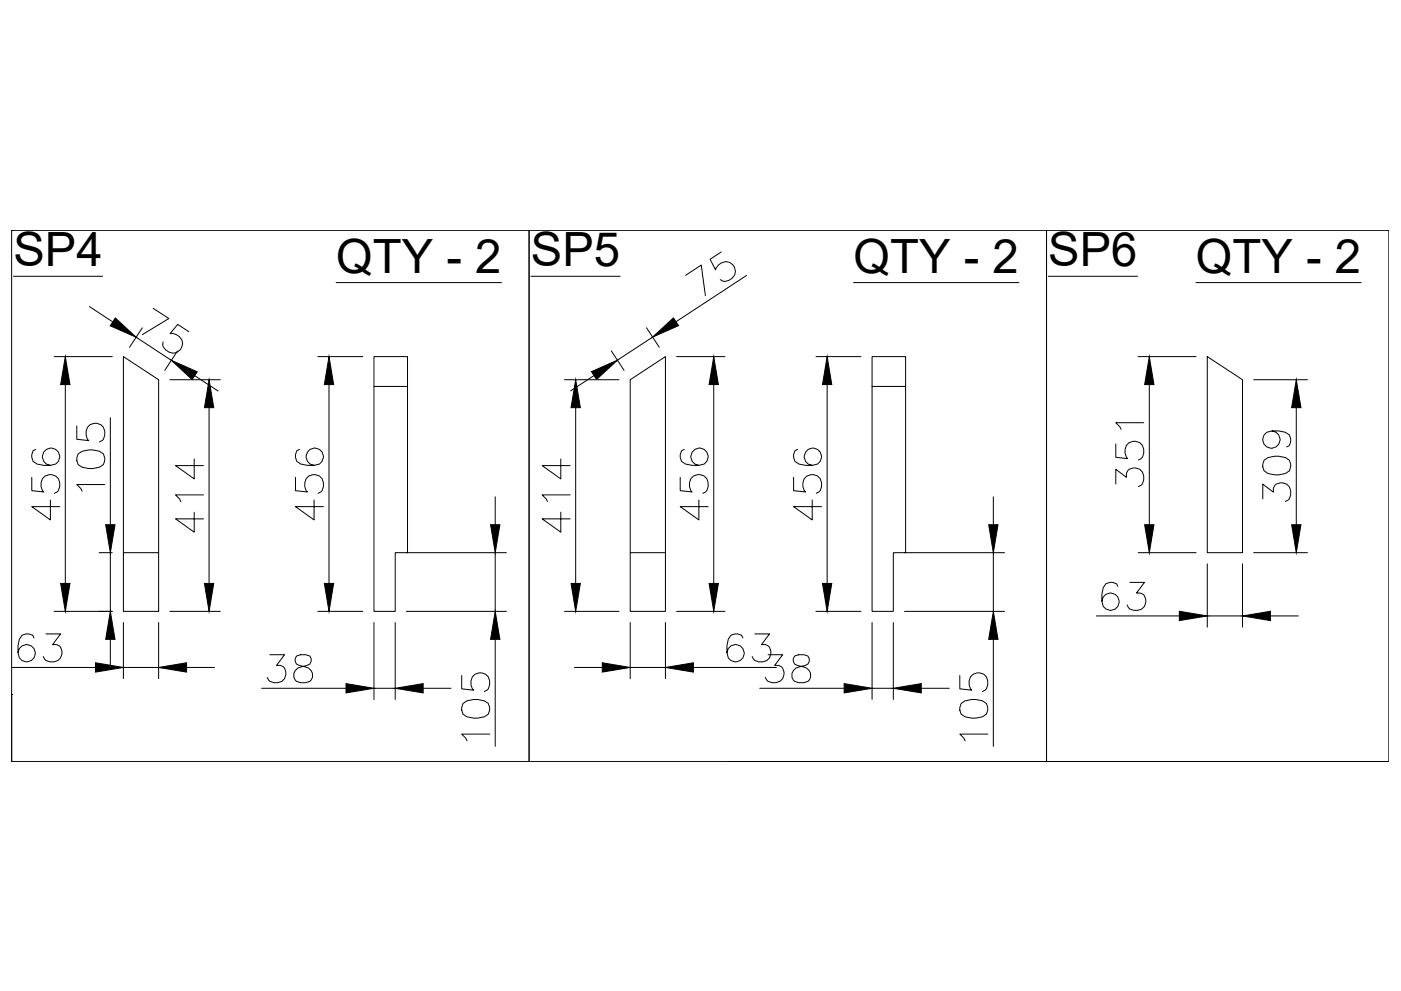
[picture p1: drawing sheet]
<svg xmlns="http://www.w3.org/2000/svg" width="594mm" height="420mm" viewBox="0 0 594 420" stroke-linecap="round" stroke-linejoin="round" font-family="sans-serif">
<defs><g id="words">
<g font-size="20">
<text x="5.7" y="112.9">SP4</text>
<text x="225.1" y="112.9">SP5</text>
<text x="444.5" y="112.9">SP6</text>
<text x="142.5" y="115.6">QTY - 2</text>
<text x="361.9" y="115.6">QTY - 2</text>
<text x="507.1" y="115.6">QTY - 2</text>
</g>
</g></defs>
<!-- layer: 0 -->
<g fill="none" stroke="#000" stroke-width=".42">
<path d="M4.9 97.6h.1M4.9 97.6h219.5v225.3h-219.5zM4.9 97.6h584M224.4 97.6h219.4v225.3h-219.4zM443.8 97.6h145.1v225.3h-145.1zM5.7 117.1h37.8M142.5 119.8h70.1M225.1 117.1h37.9M290.7 116.7l6.6-4.3 1.8 13M305.8 106.8l-4.7 3.1 2.3 4.6a4.2 4.2 0 0 1 5.2-3.5 4.2 4.2 0 0 1 2.9 5.6 4.8 4.8 0 0 1-5 2.6l-1.1-.6M316.6 116.8l-30 19.6M361.9 119.8h70.2"/>
<path d="M444.5 117.1h37.9M507.1 119.8h70.1M37.9 130l9.9 6.5M60.3 139l-5.4 8.2M65 130.7l6.6 4.4-11.2 6.8M274.1 138.9l5.5 8.3M23 151.2h24.6M52.3 151.2l15 9.8v98.2h-15zM57.7 143l15 9.8M75.3 148.8l-5.4 8.2M80.1 140.6l-4.8-3.1-3.2 4a4.2 4.2 0 0 1 5.2 3.4 4.2 4.2 0 0 1-3.9 4.9 4.8 4.8 0 0 1-4.4-3.6l.1-1.3M82.6 159.3l9.9 6.5"/>
<path d="M134.8 151.2h19M158.6 151.2h14.2v83.1h-5.2v24.9h-9zM251.9 159.2l-9.9 6.5M259.2 148.7l5.4 8.3M276.7 142.9l-14.9 9.8M286.9 151.2h20.5M346 151.2h19.1M369.8 151.2h14.2v83.1h-5.2v24.9h-9zM482.6 151.2h24.6M511.9 151.2l15 9.8v73.3h-15zM27.7 163v84.4M46.8 177.1v45.4"/>
<path d="M72 161h21.4M88.7 172.8v74.6M139.5 163v84.4M158.6 163.8h14.2M239.4 161h23.1M244.1 172.8v74.6M267.2 161l15-9.8v108h-15zM302.7 163v84.4M350.7 163v84.4M369.8 163.8h14.2M485 179.2h-11.9l1.7 1.7 .6 1.1M487.3 163v59.5"/>
<path d="M531.6 161h22.8M549.7 172.8v49.7M15.2 190.5l-1.2 .6a3.9 3.9 0 0 0 1.7 5.6l2.8 .6h2.9l2.2-.6a3.7 3.7 0 0 0 .4-5.9 3.7 3.7 0 0 0-5.7 1.5 3.7 3.7 0 0 0 3.1 5M32.6 180.6v5.6l5 .6a4.2 4.2 0 0 1 0-6.2 4.2 4.2 0 0 1 6.3 .6 4.8 4.8 0 0 1-.6 5.6l-1.1 .6M33.1 192.4a9.2 9.2 0 0 1 10.8 0 3.9 3.9 0 0 1-1.7 5.7 9.8 9.8 0 0 1-9.1-1.1l-.5-1.7v-1.2zM82.3 194.6v8.5l-7.9-5.7h11.9M127 190.5l-1.1 .6a3.9 3.9 0 0 0 1.6 5.6l2.9 .6h2.8l2.3-.6a3.7 3.7 0 0 0 .3-5.9 3.7 3.7 0 0 0-5.7 1.4 3.7 3.7 0 0 0 3.1 5.1M237.8 194.6v8.5l-7.9-5.7h11.8M290.1 190.5l-1.1 .6a3.9 3.9 0 0 0 1.7 5.6l2.8 .6h2.8l2.3-.6a3.7 3.7 0 0 0 .4-5.9 3.7 3.7 0 0 0-5.8 1.5 3.7 3.7 0 0 0 3.1 5M338.2 190.5l-1.1 .6a3.9 3.9 0 0 0 1.7 5.6l2.8 .6h2.8l2.3-.6a3.7 3.7 0 0 0 .4-5.9 3.7 3.7 0 0 0-5.8 1.4 3.7 3.7 0 0 0 3.1 5.1M473.1 188.2v5.7l5.1 .6a4.2 4.2 0 0 1 0-6.3 4.2 4.2 0 0 1 6.2 .6 4.8 4.8 0 0 1-.5 5.7l-1.2 .5M536 195.1a9.2 9.2 0 0 1 10.7 0 3.9 3.9 0 0 1-1.7 5.7 9.8 9.8 0 0 1-9-1.2l-.5-1.7v-1.1z"/>
<path d="M539.4 182.7a3.7 3.7 0 0 1 3.2 5 3.7 3.7 0 0 1-5.8 1.5 3.7 3.7 0 0 1 .4-5.9 10.6 10.6 0 0 1 9.5 1.1l.6 1.7v1.1l-.6 1.7-1.1 .6M13.5 202.4v5.6l5 .6a4.2 4.2 0 0 1 0-6.3 4.2 4.2 0 0 1 6.3 .6 4.8 4.8 0 0 1-.6 5.7l-1.1 .6M21.4 212v8.4l-7.9-5.6h11.8M44.4 205.4h-11.8l1.7 1.7 .5 1.1M82.3 217.2v8.4l-7.9-5.6h11.9M86.3 209.8h-11.9l1.7 1.7 .6 1.1M125.3 202.4v5.6l5.1 .6a4.2 4.2 0 0 1 0-6.3 4.2 4.2 0 0 1 6.2 .6 4.8 4.8 0 0 1-.6 5.7l-1.1 .6M133.2 212v8.4l-7.9-5.6h11.8M210 210.6v11.9M237.8 217.2v8.4l-7.9-5.6h11.8M241.7 209.8h-11.8l1.7 1.7 .6 1.1M288.4 202.4v5.6l5.1 .6a4.2 4.2 0 0 1 0-6.3 4.2 4.2 0 0 1 6.2 .6 4.8 4.8 0 0 1-.5 5.7l-1.2 .6"/>
<path d="M296.3 212v8.4l-7.9-5.6h11.9M336.5 202.4v5.6l5.1 .6a4.2 4.2 0 0 1 0-6.3 4.2 4.2 0 0 1 6.2 .6 4.8 4.8 0 0 1-.6 5.7l-1.1 .6M344.4 212v8.4l-7.9-5.6h11.9M421.2 210.6v11.9M473.1 205.2v-6.2l4.5 3.4a3.2 3.2 0 0 1 4-4 4.4 4.4 0 0 1 2.3 7.3l-1.2 .6M535.5 211.5v-6.2l4.5 3.4a3.2 3.2 0 0 1 3.9-4 4.4 4.4 0 0 1 2.3 7.3l-1.2 .6M42 234.3h5.6M46.8 234.3v24.9M52.3 234.3h15M172.3 234.3h42.4M210 234.3v24.9M267.2 234.3h15"/>
<path d="M383.5 234.3h42.5M421.2 234.3v24.9M482.6 234.3h24.6M511.9 239.1v26.8M526.9 239.1v26.8M531.6 234.3h22.8M23 259.2h24.6M72 259.2h21.4M134.8 259.2h19M172.3 259.2h42.4M239.4 259.2h23.1M286.9 259.2h20.5"/>
<path d="M346 259.2h19.1M383.5 259.2h42.5M474 248.6l-.6-1.1a3.8 3.8 0 0 0-5.6 1.7l-.6 2.8v2.8l.6 2.3a3.7 3.7 0 0 0 5.9 .4 3.7 3.7 0 0 0-1.4-5.8 3.7 3.7 0 0 0-5.1 3.1M479.1 246.9h6.2l-3.4 4.5a3.2 3.2 0 0 1 4 4 4.4 4.4 0 0 1-7.4 2.2l-.5-1.1M14.4 270.5l-.5-1.2a3.9 3.9 0 0 0-5.7 1.7l-.6 2.8v2.9l.6 2.2a3.7 3.7 0 0 0 5.9 .4 3.7 3.7 0 0 0-1.4-5.8 3.7 3.7 0 0 0-5.1 3.2M19.5 268.8h6.2l-3.4 4.5a3.2 3.2 0 0 1 4 3.9 4.4 4.4 0 0 1-7.4 2.3l-.5-1.1M46.8 271.1v11.8M52.3 263.9v23.8M67.3 263.9v23.8M114.4 277.6h6.3l-3.4 4.5a3.2 3.2 0 0 1 3.9 4 4.4 4.4 0 0 1-7.3 2.2l-.6-1.1M125.7 278.2a2.4 2.4 0 0 0 1.2 3.9l2.2 .6a3.4 3.4 0 0 1 3.4 3.1 3.4 3.4 0 0 1-2.8 3.6h-2.3a3.3 3.3 0 0 1-2.9-2.6 3.3 3.3 0 0 1 1.8-3.6l3.9-1.1a2.4 2.4 0 0 0 1.2-3.9l-1.7-.6h-2.3zM158.6 263.9v32.7"/>
<path d="M167.6 263.9v32.7M210 271.1v45.3M267.2 263.9v23.8M282.2 263.9v23.8M315 270.5l-.6-1.2a3.9 3.9 0 0 0-5.6 1.7l-.6 2.8v2.9l.6 2.2a3.7 3.7 0 0 0 5.9 .4 3.7 3.7 0 0 0-1.4-5.8 3.7 3.7 0 0 0-5.1 3.2M320.1 268.8h6.2l-3.4 4.5a3.2 3.2 0 0 1 4 3.9 4.4 4.4 0 0 1-7.4 2.3l-.5-1.1M325.7 277.6h6.2l-3.4 4.5a3.2 3.2 0 0 1 3.9 4 4.4 4.4 0 0 1-7.3 2.2l-.6-1.1M336.9 278.2a2.4 2.4 0 0 0 1.2 3.9l2.2 .6a3.4 3.4 0 0 1 3.5 3.1 3.4 3.4 0 0 1-2.9 3.6h-2.3a3.3 3.3 0 0 1-2.9-2.6 3.3 3.3 0 0 1 1.8-3.6l4-1.1a2.4 2.4 0 0 0 1.1-3.9l-1.7-.6h-2.3zM369.8 263.9v32.7M378.8 263.9v32.7M421.2 271.1v45.3M464.9 261.1h35.2"/>
<path d="M511.9 261.1h15M538.7 261.1h11.9M4.9 294.4h.1M4.9 294.4v28.5M5.3 283h35.2M52.3 283h15M79.1 283h11.9M110.9 291.8h35.8M158.6 291.8h9M179.4 291.8h11.9M195.8 286.4v5.7l5.1 .5a4.2 4.2 0 0 1-.1-6.2 4.2 4.2 0 0 1 6.3 .6 4.8 4.8 0 0 1-.6 5.6l-1.1 .6M196.3 298.3a9.2 9.2 0 0 1 10.8 0 3.9 3.9 0 0 1-1.7 5.6 9.8 9.8 0 0 1-9.1-1.1l-.5-1.7v-1.1z"/>
<path d="M243.5 283h11.9M267.2 283h15M294 283h35.2M322.2 291.8h35.7M369.8 291.8h9M390.6 291.8h11.9M407 286.4v5.7l5.1 .5a4.2 4.2 0 0 1 0-6.2 4.2 4.2 0 0 1 6.2 .6 4.8 4.8 0 0 1-.6 5.6l-1.1 .6M407.6 298.3a9.2 9.2 0 0 1 10.7 0 3.9 3.9 0 0 1-1.7 5.6 9.8 9.8 0 0 1-9-1.1l-.6-1.7v-1.1zM207.6 311.2h-11.8l1.7 1.7 .5 1.2M418.8 311.2h-11.8l1.7 1.7 .6 1.2M308.8 322.9h280.1"/>
</g>
<g fill="#000" stroke="#000" stroke-width=".42">
<path d="M48.9 134.8l8.8 8.2-11-4.9zM276.7 142.9l8.9-8.1 2.1 3.3zM72.7 152.8l10.9 4.8-2.1 3.3zM250.8 157.6l11-4.9-8.8 8.2zM27.7 151.2l2 11.8h-4zM88.7 161l1.9 11.8h-3.9zM139.5 151.2l2 11.8h-4zM244.1 161l2 11.8h-4zM302.7 151.2l1.9 11.8h-3.9zM350.7 151.2l2 11.8h-3.9zM487.3 151.2l2 11.8h-3.9zM549.7 161l2 11.8h-4z"/>
<path d="M44.8 222.5h4l-2 11.8zM208 222.5h4l-2 11.8zM419.2 222.5h4l-2 11.8zM485.4 222.5h3.9l-2 11.8zM547.7 222.5h4l-2 11.8zM25.7 247.4h4l-2 11.8zM86.7 247.4h3.9l-1.9 11.8zM137.5 247.4h4l-2 11.8zM242.1 247.4h4l-2 11.8zM300.7 247.4h3.9l-1.9 11.8zM348.8 247.4h3.9l-2 11.8zM500.1 259.2l11.8 1.9-11.8 2z"/>
<path d="M526.9 261.1l11.8-1.9v3.9zM46.8 259.2l2 11.9h-4zM210 259.2l2 11.9h-4zM421.2 259.2l2 11.9h-4zM40.5 281l11.8 2-11.8 2zM67.3 283l11.8-2v4zM146.7 289.8l11.9 2-11.9 2zM167.6 291.8l11.8-2v4zM255.4 281l11.8 2-11.8 2zM282.2 283l11.8-2v4zM357.9 289.8l11.9 2-11.9 2zM378.8 291.8l11.8-2v4z"/>
</g>
<use href="#words"/>
</svg>
